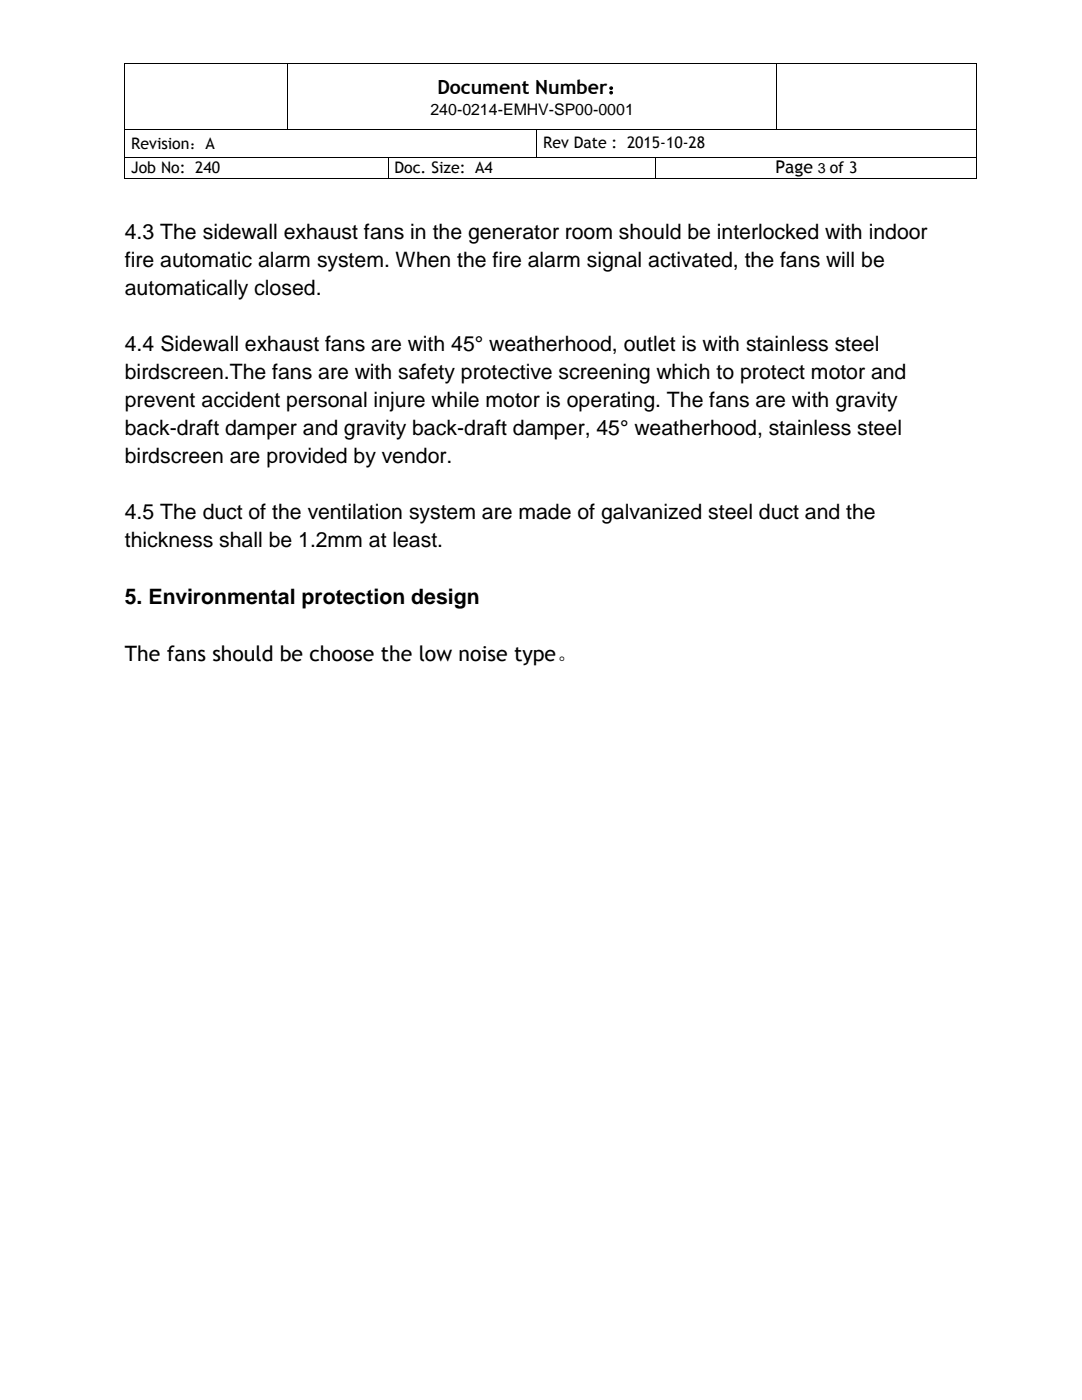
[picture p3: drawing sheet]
<svg xmlns="http://www.w3.org/2000/svg" width="216mm" height="279mm" viewBox="0 0 216 279" stroke-linecap="round" stroke-linejoin="round" font-family="sans-serif">
<defs><g id="words">
<g font-size="4.2">
<text x="24.9" y="47.7">4.3 The sidewall exhaust fans in the generator room should be interlocked with indoor</text>
<text x="24.9" y="53.3">fire automatic alarm system. When the fire alarm signal activated, the fans will be</text>
<text x="24.9" y="58.9">automatically closed.</text>
<text x="24.9" y="70">4.4 Sidewall exhaust fans are with 45° weatherhood, outlet is with stainless steel</text>
<text x="24.9" y="75.7">birdscreen.The fans are with safety protective screening which to protect motor and</text>
<text x="24.9" y="81.2">prevent accident personal injure while motor is operating. The fans are with gravity</text>
<text x="24.9" y="86.8">back-draft damper and gravity back-draft damper, 45° weatherhood, stainless steel</text>
<text x="24.9" y="92.4">birdscreen are provided by vendor.</text>
<text x="24.9" y="103.6">4.5 The duct of the ventilation system are made of galvanized steel duct and the</text>
<text x="24.9" y="109.2">thickness shall be 1.2mm at least.</text>
<text x="24.9" y="120.5">5. Environmental protection design</text>
<text x="24.9" y="132">The fans should be choose the low noise type。</text>
</g>
<text font-size="3.9" x="87.3" y="18.7">Document Number：</text>
<text font-size="3.5" x="154.7" y="34.6">Page</text>
<g font-size="3.2">
<text x="85.9" y="22.9">240-0214-EMHV-SP00-0001</text>
<text x="26.2" y="29.7">Revision：A</text>
<text x="108.4" y="29.6">Rev Date : 2015-10-28</text>
<text x="26.2" y="34.5">Job No: 240</text>
<text x="78.7" y="34.5">Doc. Size: A4</text>
</g>
<text font-size="2.8" x="163.2" y="34.6">3 of 3</text>
</g></defs>
<g fill="#000">
<path d="M24.8 12.5h.2v.2h-.2z" fill-rule="evenodd"/>
<path d="M24.8 12.5h.2v.2h-.2z" fill-rule="evenodd"/>
<path d="M57.3 12.5h.2v.2h-.2z" fill-rule="evenodd"/>
<path d="M154.8 12.5h.2v.2h-.2z" fill-rule="evenodd"/>
<path d="M194.9 12.5h.1v.2h-.1z" fill-rule="evenodd"/>
<path d="M194.9 12.5h.1v.2h-.1z" fill-rule="evenodd"/>
<path d="M24.8 25.7h.2v.2h-.2z" fill-rule="evenodd"/>
<path d="M24.8 31.3h.2v.2h-.2z" fill-rule="evenodd"/>
<path d="M24.8 35.6h.2v.2h-.2z" fill-rule="evenodd"/>
<path d="M24.8 35.6h.2v.2h-.2z" fill-rule="evenodd"/>
<path d="M57.3 25.7h.2v.2h-.2z" fill-rule="evenodd"/>
<path d="M77.4 31.3h.1v.2h-.1z" fill-rule="evenodd"/>
<path d="M77.4 35.6h.1v.2h-.1z" fill-rule="evenodd"/>
<path d="M107 25.7h.2v.2h-.2z" fill-rule="evenodd"/>
<path d="M107 31.3h.2v.2h-.2z" fill-rule="evenodd"/>
<path d="M130.7 31.3h.1v.2h-.1z" fill-rule="evenodd"/>
<path d="M130.7 35.6h.1v.2h-.1z" fill-rule="evenodd"/>
<path d="M154.8 25.7h.2v.2h-.2z" fill-rule="evenodd"/>
<path d="M194.9 25.7h.1v.2h-.1z" fill-rule="evenodd"/>
<path d="M194.9 31.3h.1v.2h-.1z" fill-rule="evenodd"/>
<path d="M194.9 35.6h.1v.2h-.1z" fill-rule="evenodd"/>
<path d="M194.9 35.6h.1v.2h-.1z" fill-rule="evenodd"/>
</g>
<g fill="none" stroke="#000" stroke-width=".2">
<path d="M24.9 12.7v13M25 12.6h32.3M57.4 12.7v13M57.5 12.6h97.3M154.9 12.7v13M155 12.6h39.9M194.9 12.7v13M24.9 25.9v5.4M24.9 31.5v4.1M25 25.8h32.3M25 31.4h52.4M25 35.7h52.4"/>
<path d="M57.5 25.8h49.5M77.4 31.5v4.1M77.5 31.4h29.5M77.5 35.7h53.2M107.1 25.9v5.4M107.2 25.8h47.6M107.2 31.4h23.5M130.8 31.5v4.1M130.8 31.4h64.1M130.8 35.7h64.1M155 25.8h39.9M194.9 25.9v5.4"/>
<path d="M194.9 31.5v4.1"/>
</g>
<use href="#words"/>
</svg>
